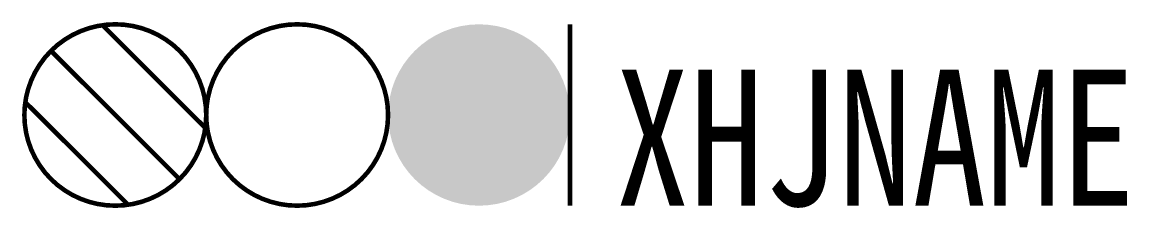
# Model space of a CAD drawing. Header units: inches. Extents: x -12.1 to 12.3, y 4 to 8.1.
import ezdxf

# ---------------------------------------------------------------- set-up
doc = ezdxf.new("R2010")
doc.units = ezdxf.units.IN
doc.header["$MEASUREMENT"] = 0
doc.styles.add('HZ', font='SimSun.ttf', dxfattribs={"width": 0.8})

msp = doc.modelspace()

# ---------------------------------------------------------------- linework, layer by layer
at = {"color": 2, "const_width": 0.1}
msp.add_lwpolyline([(-12, 6, 1), (-8, 6, 1)], format="xyb", close=True, dxfattribs=at)
for points in [[(-8.02, 5.717), (-10.283, 7.98)], [(-8.586, 4.586), (-11.414, 7.414)], [(-9.717, 4.02), (-11.98, 6.283)]]:
    msp.add_lwpolyline(points, dxfattribs=at)
at = {"color": 3, "const_width": 0.1}
msp.add_lwpolyline([(-8, 6, 1), (-4, 6, 1)], format="xyb", close=True, dxfattribs=at)
at = {"const_width": 0.1}
msp.add_lwpolyline([(0, 8), (0, 4)], dxfattribs=at)
at = {"color": 1, "const_width": 2}
msp.add_lwpolyline([(-3, 6, 1), (-1, 6, 1)], format="xyb", close=True, dxfattribs=at)

# ---------------------------------------------------------------- texts
at = {"style": 'HZ', "width": 0.8}
msp.add_attdef('XHJNAME', (1, 4), 'S2', height=3, dxfattribs=at)

doc.saveas('drawing.dxf')
